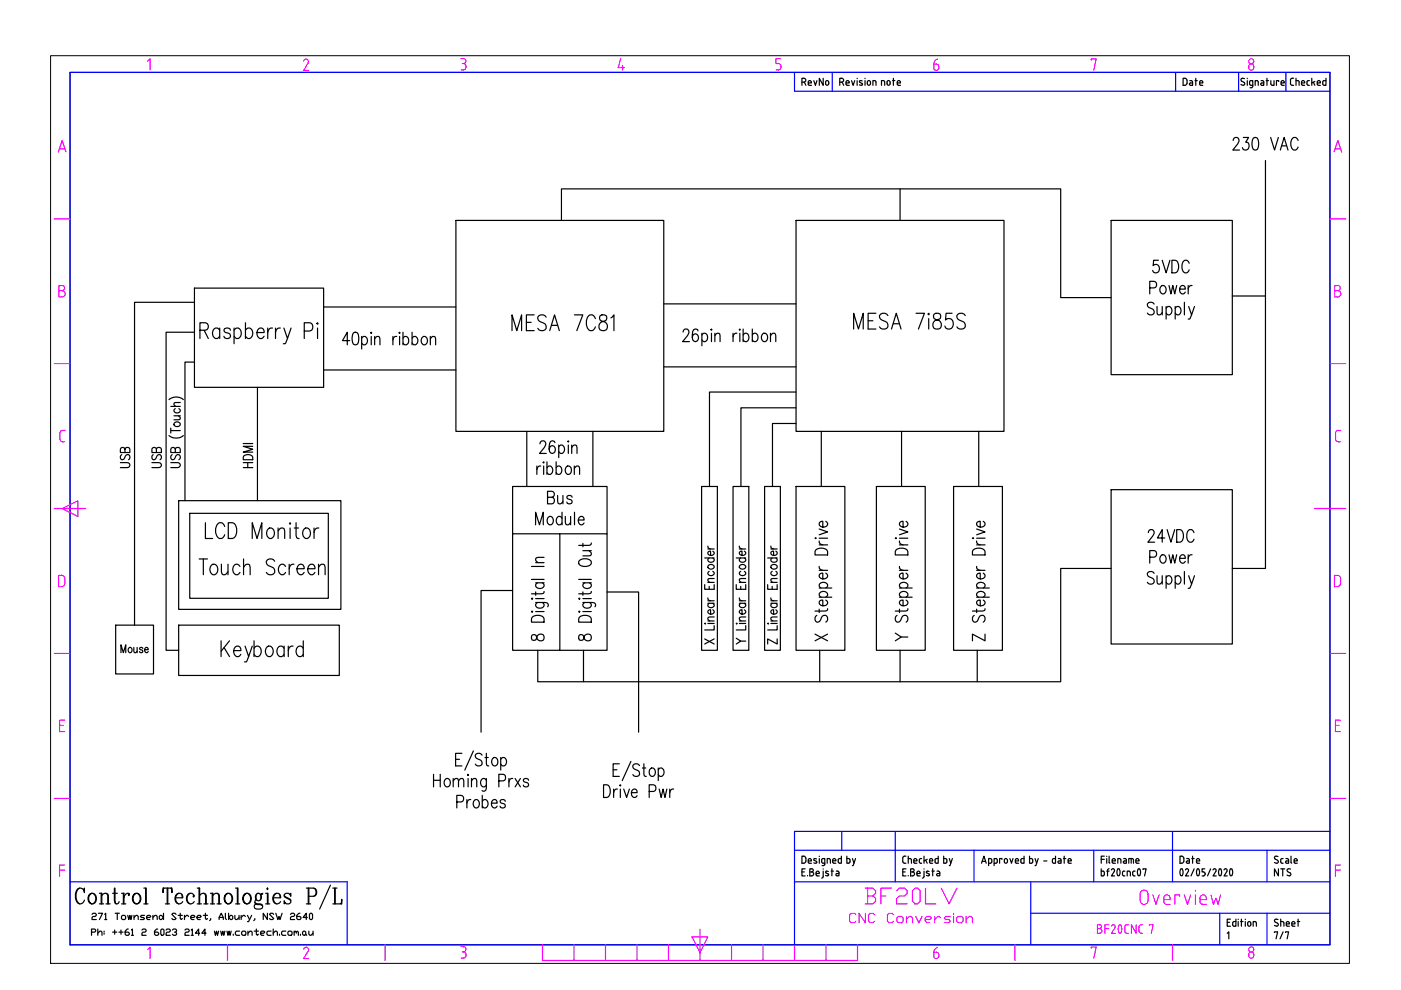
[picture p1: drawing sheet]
<svg xmlns="http://www.w3.org/2000/svg" width="297mm" height="210mm" viewBox="0 0 297 210" stroke-linecap="round" stroke-linejoin="round" font-family="sans-serif">
<defs><g id="words">
<text font-size="7.1" fill="#f0f" x="182.4" y="193">BF20LV</text>
<g font-size="6.6">
<text x="107.6" y="71.3">MESA 7C81</text>
<text x="180.3" y="70.9">MESA 7i85S</text>
</g>
<text font-size="6.6" fill="#f0f" x="240.9" y="193">Overview</text>
<text font-size="6.2" x="260.3" y="33.2">230 VAC</text>
<g font-size="5.7" fill="#f0f">
<text x="197.2" y="16.2">6</text>
<text x="197.2" y="204.6">6</text>
</g>
<text font-size="5.7" x="269.2" y="187.7">NTS</text>
<text font-size="5.3" x="28.9" y="100.5" transform="rotate(-90 28.9 100.5)">USB</text>
<text font-size="5.3" fill="#f0f" x="179.2" y="196.8">CNC Conversion</text>
<g font-size="4.9">
<text x="35.3" y="100.5" transform="rotate(-90 35.3 100.5)">USB</text>
<text x="54.7" y="100.5" transform="rotate(-90 54.7 100.5)">HDMI</text>
</g>
<text font-size="4.4" fill="#00f" x="169" y="19.4">RevNo</text>
<text font-size="4.4" x="269.2" y="200.4">7/7</text>
</g></defs>
<!-- layer: 0 -->
<path d="M10.7 11.8h275.4v192.5h-275.4zM14.9 15.3h267.1v185h-267.1z" fill="none" stroke="#000" stroke-width=".21"/>
<!-- layer: FRAME070 -->
<g fill="none" stroke="#00f" stroke-width=".25">
<path d="M14.9 15.3h267.1v185h-267.1zM168.5 19.3h113.5M249.3 15.3v4M262.6 15.3v4M272.6 15.3v4M178.5 176.3v4M189.8 176.3v10.7M248.6 176.3v10.7M282 176.3h-113.5v24M14.9 187h58.7v13.3M168.5 187h113.5M168.5 180.3h113.5"/>
<path d="M206.5 180.3v6.7M218.5 193.6h63.5M218.5 187v13.3M231.9 180.3v6.7M258.6 193.6v6.7M268.6 180.3v6.7M268.6 193.6v6.7"/>
</g>
<!-- layer: FRAME050 -->
<g fill="none" stroke="#f0f" stroke-width=".25">
<path d="M31.3 13l.5-.5v2.4M64.4 12.9a.54 .54 0 0 1 .7-.3 .54 .54 0 0 1 .2 .8l-.9 1.5h1M97.7 12.4h.6a.54 .54 0 0 1 .5 .5 .54 .54 0 0 1-.5 .6M98 13.5h.3M98.3 13.5a.62 .62 0 0 1 .5 .8M98.8 14.3l-.3 .4-.8 .1M131.6 12.5l-.5 1.9h1.3M132 13.8v1.1M165.5 12.4h-1v1.1h.5a.62 .62 0 0 1 .6 .8M165.6 14.3l-.3 .4-.8 .1M231.4 12.7v-.2h1l-.5 2.4M264.7 14.1a.58 .58 0 0 0 .6 .8 .58 .58 0 0 0 .5-.8"/>
<path d="M264.7 14.1a.54 .54 0 0 1 .6-.6 .54 .54 0 0 1 .5 .6M12.4 32.2l.8-2.4 .8 2.4M12.6 31.6h1.2M282.8 32.2l.8-2.4 .9 2.4M283.1 31.6h1.1M11.5 46.4h3.4M282 46.4h3.3M11.5 77.1h3.4M12.5 61.6h.7M13.2 60.5a.54 .54 0 0 1 .5 .6 .54 .54 0 0 1-.5 .5 .67 .67 0 0 1 .6 .7 .67 .67 0 0 1-.6 .6M13.2 60.6h-.7v2.3h.7M282 77.1h3.3"/>
<path d="M283 60.6h.6a.53 .53 0 0 1 .6 .5 .53 .53 0 0 1-.6 .5 .67 .67 0 0 1 .7 .7 .67 .67 0 0 1-.7 .6h-.6zM283 61.6h.6M13.8 91.3l-.5-.1a.6 .6 0 0 0-.6 .7v1.2a.6 .6 0 0 0 .6 .6h.5M283.2 93.1a.6 .6 0 0 0 .6 .6h.4M283.2 91.9v1.2M284.2 91.3l-.4-.1a.6 .6 0 0 0-.6 .7M11.5 107.8h6.7M13.2 107.8l3.3-1.6v3.3zM278.7 107.8h6.6M11.5 138.5h3.4M13.8 123.6a.73 .73 0 0 1-.8 .8M13.8 122.7a.73 .73 0 0 0-.8-.7h-.6v2.4h.6"/>
<path d="M13.8 122.7v1M282 138.5h3.3M283.5 124.4a.73 .73 0 0 0 .7-.8v-.9a.73 .73 0 0 0-.7-.7h-.6v2.4h.6M12.6 153.8h.8M13.7 152.7h-1.1v2.4h1.1M283.1 153.8h.8M284.2 152.7h-1.1v2.4h1.1M11.5 169.3h3.4M282 169.3h3.3M12.6 184.5h1.1M13.7 183.4h-1.1v2.4M146.7 198.6h3.4l-1.7 3.4z"/>
<path d="M148.4 197v6.6M232.7 196.1h.5a.39 .39 0 0 1 .3 .4 .39 .39 0 0 1-.3 .3 .51 .51 0 0 1 .5 .6 .51 .51 0 0 1-.5 .5h-.5zM232.7 196.9h.5M234.3 196.9h.8M235.1 196.1h-.8v1.8M236.1 196.1a.39 .39 0 0 1 .3 .6M236.1 196.1l-.4 .3M236.4 196.7l-.7 1.2h.8M237.6 196.2l-.1-.1a1.23 1.23 0 0 0 0 1.8l.1-.1M237.7 196.2a1.68 1.68 0 0 1 0 1.6M238.5 197.4v.2l.4 .3M238.9 196.1l-.4 .2v1.1"/>
<path d="M238.9 197.9h.4M238.9 196.1h.4M240.9 196.1v1.8l-1-1.8v1.8M241.5 197.4l.2 .4 .6 .1M241.5 196.5v.9M242.3 196.1h-.6l-.2 .4M243.7 196.3v-.2h.8l-.4 1.8M283.1 184.5h1.1M284.2 183.4h-1.1v2.4M31.3 201.3l.5-.5v2.4M48.2 200.3v3.3M64.4 201.2a.54 .54 0 0 1 .7-.3 .54 .54 0 0 1 .2 .8l-.9 1.5h1"/>
<path d="M81.6 200.3v3.3M97.7 200.7h.6M98 201.8h.3M98.3 200.7a.54 .54 0 0 1 .5 .5 .54 .54 0 0 1-.5 .6M98.3 201.8a.68 .68 0 0 1 .5 .6 .68 .68 0 0 1-.5 .7h-.6M115 200.3v3.3h66.8v-3.3M121.7 200.3v3.3M128.4 200.3v3.3M135.1 200.3v3.3M141.7 200.3v3.3M155.1 200.3v3.3M161.8 200.3v3.3"/>
<path d="M168.5 200.3v3.3M175.1 200.3v3.3M215.2 200.3v3.3M231.4 201v-.2h1l-.5 2.4M248.6 200.3v3.3M264.8 202.1a.59 .59 0 0 1 .9 0 .59 .59 0 0 1 0 .8 .59 .59 0 0 1-.9 0z"/>
<circle cx="265.3" cy="13" r=".54"/>
<circle cx="265.3" cy="201.3" r=".54"/>
</g>
<!-- layer: FRAME025 -->
<g fill="none" stroke="#000" stroke-width=".25">
<path d="M178.5 16.6a.41 .41 0 0 1 .4 .4 .41 .41 0 0 1-.4 .4M178.6 17.4l.3 .7M179.4 17.4a.33 .33 0 0 1 .3-.3 .33 .33 0 0 1 .3 .3M179.4 17.4v.4M179.4 17.8l.2 .3h.5M180.1 17.4v.2h-.7M180.5 17.1l.4 1 .3-1M181.7 16.6v.1M181.7 17.1v1M182.3 17.5l.5 .2M182.8 17.7v.3h-.6M182.8 17.2l-.5-.1v.4"/>
<path d="M183.4 16.6v.1M183.4 17.1v1M183.9 17.4a.33 .33 0 0 1 .3-.3 .33 .33 0 0 1 .3 .3M183.9 17.4v.3a.33 .33 0 0 0 .3 .4 .33 .33 0 0 0 .3-.4l.1-.3M185.1 18.1v-1l.6 .1v.9M187.6 17.4l-.2-.3h-.5v1M187.6 17.4v.7M188.1 17.4a.33 .33 0 0 1 .3-.3 .33 .33 0 0 1 .3 .3M188.1 17.4v.3a.33 .33 0 0 0 .3 .4 .33 .33 0 0 0 .3-.4M188.7 17.4v.4M189.2 17.1h.5M189.4 16.6v1.5"/>
<path d="M190.2 17.4a.33 .33 0 0 1 .4-.3 .33 .33 0 0 1 .3 .3M190.2 17.4v.4M190.2 17.8l.3 .3h.4M190.9 17.4v.2h-.7M251.2 16.6l.4 .2 .1 .8M251.2 16.6h-.4v1.5h.4M251.7 17.6l-.3 .4-.2 .1M252.3 17.1h.3M252.5 17.1l.3 .1v.9l-.6-.1v-.3l.6-.1M253.4 17.1h.4M253.5 16.6v1.5M254.4 17.4a.33 .33 0 0 1 .3-.3 .33 .33 0 0 1 .3 .3"/>
<path d="M254.4 17.4v.4M254.4 17.8l.2 .3h.4M255 17.4v.2h-.6M263.8 16.7l-.5-.1-.2 .2 .1 .3 .6 .4a.37 .37 0 0 1 0 .5 .37 .37 0 0 1-.5 0l-.2-.1M264.4 16.6v.1M264.4 17.1v1M265 18.6h.3M265.2 17.1l-.2 .1v.7l.6 .2M265.2 17.1h.4v1.2l-.3 .3M266.5 17.1l.2 .1 .1 .9M266.5 17.1h-.4v1M267.4 17.1h.3"/>
<path d="M267.7 17.1l.2 .1v.9l-.5-.1v-.3l.5-.1M268.4 17.1h.6M268.6 16.6v1.5M269.4 17.1l.1 .8 .6 .2v-1M271.1 17.3v-.2h-.5v1M271.6 17.4a.33 .33 0 0 1 .4-.3 .33 .33 0 0 1 .3 .3M271.6 17.4v.4M271.6 17.8l.3 .3h.4M272.3 17.4v.2h-.7M274.3 16.6l-.7 .2v.9l.2 .3 .5 .1M274.8 16.6v1.5M274.8 17.1h.4"/>
<path d="M275.1 17.1l.3 .1v.9M275.9 17.8l.3 .3h.4M275.9 17.4v.4M275.9 17.4a.33 .33 0 0 1 .4-.3 .33 .33 0 0 1 .3 .3M276.6 17.4v.2h-.7M277.4 17.1l-.3 .3v.5l.3 .2M277.4 18.1h.2M277.4 17.1h.2M278.1 16.6v1.5M278.4 17.4l.4 .7M278.8 17.3l-.7 .3M279.3 17.4v.4"/>
<path d="M279.3 17.4a.33 .33 0 0 1 .3-.3 .33 .33 0 0 1 .3 .3M279.3 17.8l.2 .3h.4M279.9 17.4v.2h-.6M280.7 17.1l-.2 .3v.5l.2 .2M280.7 17.1h.4M281.1 16.6v1.5h-.4M16.9 188.3a2.15 2.15 0 0 0 0 3.3M17.8 188.8l.1 .5v-1l-.1 .5a.88 .88 0 0 0-1-.5 .88 .88 0 0 0-.7 .8 1.94 1.94 0 0 0 .8 2.5 .93 .93 0 0 0 1-.8M19.4 197.6h.7l.2-.4-.2-.2h-.7v1.3M19.4 189.4a1.16 1.16 0 0 0-.7 1.2 1.16 1.16 0 0 0 1 1 1.16 1.16 0 0 0 .7-1.2 1.16 1.16 0 0 0-1-1 1.3 1.3 0 0 0 0 2.2M19.5 193.9l.2-.3h.5l.2 .3-.2 .4h-.5l-.2 .2v.5h.9M19.7 189.4a1.3 1.3 0 0 1 0 2.2"/>
<path d="M20.7 197.9l.5-.5h.2l.2 .2v.7M20.7 197v1.3M20.9 193.6h.9l-.7 1.4M21.1 189.4h.5v2.2M21.1 191.6h.9M21.5 189.4v2.2M21.6 189.9a.74 .74 0 0 1 .7-.5 .74 .74 0 0 1 .7 .5v1.7M22.1 197.4v.2M22.1 197.9v.2M22.2 193.9l.2-.3v1.4M22.2 195h.4M22.5 189.4l.4 .5v1.7"/>
<path d="M22.5 191.6h.9M23.9 197.6h.9M23.9 189.4h1M24.2 188.3v2.7l.2 .5 .5 .1 .4-.4M24.3 197.2v.9M24.4 188.3v2.7l.2 .6M24.4 193.6h.9M24.9 193.6v1.4M25.2 197.6h.9M25.6 197.2v.9M25.8 189.4h.5v2.2M25.8 191.6h.9"/>
<path d="M26 194.1h.4l.2 .2v.5l-.2 .2h-.4l-.2-.2v-.5zM26.2 189.4v2.2M27.1 194.1l.2 .9 .2-.9 .3 .9 .2-.9M27.2 197h-.2l-.5 .4v.7l.2 .2h.5l.2-.4-.2-.3h-.7M27.3 189.6l-.1 .1 .1 .2 .1-.2-.1-.3a.95 .95 0 0 0-1 1M27.9 197.2l.2-.2v1.3M27.9 198.3h.4M28.4 194.5l.5-.4h.2l.2 .2v.7M28.4 194.1v.9M28.8 189.4a1.16 1.16 0 0 0-.7 1.2 1.16 1.16 0 0 0 1 1 1.16 1.16 0 0 0 .8-1.2 1.16 1.16 0 0 0-1.1-1 1.3 1.3 0 0 0 0 2.2M29.1 189.4a1.3 1.3 0 0 1 0 2.2M30.1 197.2l.2-.2h.5l.2 .2-.2 .4h-.5l-.2 .3v.4h.9"/>
<path d="M30.5 188.3h.5v3.3M30.5 191.6h.9M30.6 194.1h-.6l-.2 .2 .2 .2h.4l.2 .3-.2 .2h-.6M30.9 188.3v3.3M31.1 194.5h.7l.2-.2-.2-.2h-.5l-.2 .2v.5l.2 .2h.5M32.4 194.5l.5-.4h.2l.2 .2v.7M32.4 194.1v.9M33.4 197h-.2l-.4 .4v.7l.2 .2h.4l.2-.2-.2-.5h-.6M34 194.1h.2l.5 .4-.5 .5-.4-.2v-.5zM34.1 197.2l.2-.2 .5 .2v.9l-.3 .2-.4-.2zM34.7 193.6v1.4M34.7 188.3l-.1 1v-1h1.9v1l-.2-1"/>
<path d="M35.1 191.6h.9M35.2 197.2l.2-.2h.5l.2 .2v.2l-.2 .2h-.5l-.2 .3v.4h.9M35.4 188.3v3.3M35.6 188.3v3.3M36.5 197.2l.3-.2h.4l.2 .4-.4 .2M37.2 197.6l.2 .3-.2 .4h-.4l-.3-.2M37.2 190.4h1.5a.8 .8 0 0 0-.5-1 .8 .8 0 0 0-1 .5 1.05 1.05 0 0 0 0 1.3 1.05 1.05 0 0 0 1.3 .3l.2-.3M37.3 193.9l-.2-.3h-.4l-.3 .3 .9 .9-.2 .2h-.4l-.3-.2M37.8 194.1h.9M37.9 189.4a1.3 1.3 0 0 0 0 2.2M38.2 193.6v1.2l.2 .2 .3-.2M38.5 189.6l.1 .8"/>
<path d="M39.1 194.1v.9M39.2 197.2l.2-.2h.5l.2 .2-.2 .4h-.5l-.2 .3v.4h.9M40 194.3l-.2-.2h-.2l-.5 .4M40.3 189.4a1.3 1.3 0 0 0 0 2.2M40.4 194.5h.7l.2-.2-.2-.2h-.4l-.3 .2v.5l.3 .2h.4M40.5 197.2l.3-.2v1.3M40.5 198.3h.5M41.1 189.9l-.2 .1 .2 .2 .1-.2a.79 .79 0 0 0-.7-.6 .79 .79 0 0 0-.8 .5 1.05 1.05 0 0 0 0 1.3 1.05 1.05 0 0 0 1.2 .3l.3-.3M41.8 194.5h.7l.2-.2-.2-.2h-.5l-.2 .2v.5l.2 .2h.5M41.8 191.6h.9M41.8 188.3h.5v3.3M42.2 188.3v3.3"/>
<path d="M42.3 197.9h-.9l.7-.9v1.3M42.3 189.9a.74 .74 0 0 1 .7-.5 .74 .74 0 0 1 .7 .5v1.7M43.1 194.1h.9M43.2 189.4l.4 .5v1.7M43.2 191.6h.9M43.6 193.6v1.2l.2 .2 .2-.2M43.7 197.9h-.9l.6-.9v1.3M44.6 189.4h.5v2.2M44.6 191.6h.9M44.7 194.8l-.3 .4M45 189.4v2.2M45.1 189.9a.74 .74 0 0 1 .7-.5 .74 .74 0 0 1 .7 .5v1.7"/>
<path d="M45.5 197.4l.2 .9 .2-.9 .2 .9 .2-.9M46 189.4l.4 .5v1.7M46 191.6h.9M46.5 195v-.5l.4-.9 .4 .9v.5M46.5 194.5h.8M46.8 197.4l.2 .9 .2-.9 .2 .9 .3-.9M47.8 193.6v1.2l.2 .2M48.1 197.4l.2 .9 .3-.9 .2 .9 .2-.9M48.3 189.4a1.16 1.16 0 0 0-.8 1.2 1.16 1.16 0 0 0 1 1 1.16 1.16 0 0 0 .8-1.2 1.16 1.16 0 0 0-1-1 1.3 1.3 0 0 0 0 2.2M48.5 194.5l.4-.4h.2l.3 .2v.5l-.5 .2zM48.5 193.6v1.4M48.5 189.4a1.3 1.3 0 0 1 0 2.2"/>
<path d="M49.5 198.1v.2M49.8 194.1v.7l.2 .2h.2l.5-.5M49.9 188.3h.6v3.3M49.9 191.6h.9M50.3 188.3v3.3M50.7 194.1v.9M50.8 197.4h-.7l-.2 .2v.5l.2 .2h.7M51.1 194.1v.9M51.2 197.6l.3-.2h.4l.2 .2v.5l-.2 .2h-.4l-.3-.2zM52 194.3l-.4-.2-.5 .4M52.3 189.4a1.15 1.15 0 0 0-.8 1.2 1.15 1.15 0 0 0 1 1 1.16 1.16 0 0 0 .8-1.2 1.16 1.16 0 0 0-1-1 1.28 1.28 0 0 0 0 2.2M52.5 194.1l.4 .9"/>
<path d="M52.5 189.4a1.3 1.3 0 0 1 0 2.2M52.6 197.9l.4-.5h.2l.3 .2v.7M52.6 197.4v.9M53.4 194.1l-.7 1.3h-.2M53.9 197.4h.9M54 194.8l-.2 .4M54 191.3l.5 .3 1.1 .2 .1 .3-.1 .5-.4 .1-1.2-.1-.1-.3 .1-.5 .4-.2M54.3 190.7a.73 .73 0 0 0-.1 .9l1 .2 .5 .3M54.3 197v1.1l.3 .2 .2-.2M54.4 189.6a.76 .76 0 0 1 1.1 .4 .76 .76 0 0 1-.6 1 .8 .8 0 0 1-.7-.5 .8 .8 0 0 1 .2-.9zM54.4 189.6l-.1 .3 .1 .9M55.2 189.6l.1 .3-.1 .9"/>
<path d="M55.2 197.9h.7l.2-.3-.2-.2h-.4l-.3 .2v.5l.3 .2h.4M55.4 189.6h.3v-.2l-.4 .3M56.3 189.4h.5v2.2M56.3 191.6h.9M56.7 193.6v1.4l-.9-1.4v1.4M56.7 188.3l.1 .1-.1 .2-.1-.2zM56.7 189.4v2.2M57.5 197.4h-.7l-.2 .2v.5l.2 .2h.7M57.9 197.9l.5-.5h.2l.2 .2v.7M57.9 197v1.3M58 190.4h1.5a.8 .8 0 0 0-.6-1 .8 .8 0 0 0-.9 .5 1.05 1.05 0 0 0 0 1.3 1.05 1.05 0 0 0 1.2 .3l.3-.3M58 193.9l-.2-.3h-.4l-.3 .3 .9 .9-.2 .2h-.4l-.3-.2"/>
<path d="M58.5 193.6l.4 1.4 .3-.7 .2 .7 .4-1.4M58.6 189.4a1.3 1.3 0 0 0 0 2.2M59.2 189.6l.2 .8M59.3 198.1v.2M60.3 189.9l1.4 .9v.5l-.4 .3h-.5l-.4-.3-.1-.3v.6l.1-.3M60.6 197.4h-.7l-.2 .2v.5l.2 .2h.7M61 197.6l.2-.2h.5l.2 .2v.5l-.2 .2h-.5l-.2-.2zM61.5 189.7l.2-.3v.6l-.6-.6h-.5l-.3 .3v.3l1.4 1M61.6 193.9l.2-.3h.5l.2 .3-.2 .4h-.5l-.2 .2v.5h.9M62.4 197.6l.2-.2 .2 .5M62.4 197.4v.9M62.8 197.6l.2-.2 .3 .2v.7"/>
<path d="M63.6 193.6h-.2l-.5 .5v.7l.3 .2h.4l.2-.2-.2-.5h-.7M63.7 198.1v.2M64.1 197.6l.3-.2 .4 .2v.5l-.2 .2-.5-.2zM64.8 198.1l.2 .2M65 188.3h1.5a.9 .9 0 0 1 .7 .9 .9 .9 0 0 1-.7 .8h-1M65 191.6h.9M65.2 194.5h-.9l.6-.9v1.4M65.4 188.3v3.3M65.5 197.4v.7l.2 .2h.2l.5-.4M65.5 188.3v3.3M65.8 193.6h.3l.2 .3v.9l-.2 .2-.5-.2v-.9zM66.4 197.4v.9"/>
<path d="M66.5 188.3a.97 .97 0 0 1 .5 .9 .97 .97 0 0 1-.5 .8M70.1 187.7l-2.3 5M70.6 191.6h1.9v-.9l-.2 .9M70.6 188.3h.9M70.9 188.3v3.3M71.1 188.3v3.3M170 184.9h.5M170.7 184.2h-.7v1.5h.7M170.9 182l-.3-.4-.6-.1v1.5h.6l.3-.4M170.9 182v.6M171.2 185.6v.1M171.4 182.8l.2 .2"/>
<path d="M171.4 182.4a.33 .33 0 0 1 .3-.4 .33 .33 0 0 1 .3 .4M171.4 182.4v.4M171.6 183h.4M171.7 184.9h.4a.41 .41 0 0 1 .4 .4 .41 .41 0 0 1-.4 .4M172 182.4v.1h-.6M172.1 184.8a.33 .33 0 0 0 .3-.3 .33 .33 0 0 0-.3-.3h-.4v1.5h.4M173 185.2h.7v-.2a.33 .33 0 0 0-.3-.3 .33 .33 0 0 0-.4 .3v.5l.3 .2M173.1 182.1l-.4-.1-.2 .2 .1 .2 .6 .3-.1 .3-.6-.1M173.3 185.7h.4M173.7 181.5v.1M173.7 182v1M174.3 183.5h.3"/>
<path d="M174.5 185.9l-.3 .3M174.5 184.2v.1M174.5 184.7v1.2M174.9 183l-.6-.1-.1-.6 .2-.2 .5-.1v1.2l-.3 .3M175.6 184.8l-.3-.1-.3 .1 .1 .3 .6 .3-.1 .2h-.6M176 182.3l-.1-.2-.5-.1v1M176.1 182.3v.7M176.2 184.7h.5M176.4 184.2v1.5M176.5 182.4a.33 .33 0 0 1 .4-.4 .33 .33 0 0 1 .3 .4M176.5 182.4v.4l.3 .2M176.8 183h.4"/>
<path d="M177.2 182.4v.1h-.7M177.3 184.7h.3M177.6 184.7l.2 .1 .1 .9-.6-.1v-.3l.6-.1M178.4 181.5v1.5h-.6l-.1-.3v-.5l.7-.2M179.5 181.5v1.5h.4M179.5 182h.4M179.9 182l.3 .3v.6l-.3 .1M180.7 182l.4 1M181.4 182l-.5 1.5h-.2M192.1 181.5l-.5 .1-.2 .3 .1 .9 .6 .2M192.1 184.2h-.7v1.5h.7M192.6 182l.5 .1 .1 .2"/>
<path d="M192.6 181.5v1.5M193.2 182.3v.7M193.5 184.2a.33 .33 0 0 1 .3 .3 .33 .33 0 0 1-.3 .3M193.5 184.2h-.4v1.5M193.7 182.4a.33 .33 0 0 1 .4-.4 .33 .33 0 0 1 .3 .4M193.7 182.8l.3 .2h.4M193.8 182.4v.4M194.4 182.4v.1h-.6M194.4 185a.33 .33 0 0 1 .3-.3 .33 .33 0 0 1 .4 .3M195.4 182l-.3 .1-.2 .2 .1 .6 .4 .1M195.9 181.5v1.5M195.9 184.2v.1"/>
<path d="M195.9 184.7v1.2M196.3 182.4l.3 .6M196.6 182.2l-.7 .3M197 184.8l-.5-.1v.4M197.1 182.4v.4M197.1 182.4a.33 .33 0 0 1 .3-.4 .33 .33 0 0 1 .3 .4M197.1 182.8l.2 .2h.5M197.6 184.7h.5M197.8 182.4v.1h-.7M197.8 184.2v1.5M198.5 182l-.2 .2-.1 .5 .3 .3M198.5 182h.4"/>
<path d="M198.7 184.7h.3M198.9 181.5v1.5h-.4M198.9 184.7l.3 .3M200.1 181.5v1.5h.5l.1-.3M200.1 182l.5 .1 .1 .2M200.8 182.3v.5M201.3 182l.3 1M201.9 182l-.5 1.5h-.1M208.1 183l.5-1.5 .5 1.5M208.3 182.6h.7M209.6 183h.4M210 182l.2 .2 .1 .6-.3 .2"/>
<path d="M210 182h-.4v1.5M210.8 183h.4M211.1 182l.3 .2v.6l-.3 .2M211.2 182h-.4v1.5M212.4 182.2v-.2h-.5v1M212.9 182.4a.33 .33 0 0 1 .4-.4 .33 .33 0 0 1 .3 .4M213 182.4v.3M213.6 182.4v.3a.33 .33 0 0 1-.3 .3 .33 .33 0 0 1-.4-.3M214.1 182l.4 1 .3-1M215.3 182.4a.33 .33 0 0 1 .3-.4 .33 .33 0 0 1 .3 .4M215.3 182.4v.4M215.3 182.8l.2 .2h.5"/>
<path d="M216 182.4v.1h-.7M217.1 181.5v1.5h-.5l-.2-.3 .1-.5 .6-.2M218.3 181.5v1.5h.5l.1-.3v-.5l-.6-.2M219.4 182l.4 1M220.1 182l-.5 1.5h-.2M221.3 182.5h.7M223.8 181.5v1.5h-.5l-.2-.3 .1-.5 .6-.2M224.4 182l.5 .2 .1 .8h-.6v-.4l.6-.1M225.5 182h.5M225.6 181.5v1.5M226.5 182.8l.2 .2h.4M226.5 182.4a.33 .33 0 0 1 .3-.4 .33 .33 0 0 1 .3 .4"/>
<path d="M226.5 182.4v.4M227.1 182.4v.1h-.6M233.5 184.2v1.5h.4M233.5 184.7l.6 .1v.8l-.2 .1M233.5 182.2h.6M234.1 181.5h-.6v1.5M234.6 181.5v.1M234.6 182v1M234.6 184.7h.6M235.1 184.2l-.3 .3v1.2M235.2 181.5v1.3l.1 .2M235.6 184.4l.4-.2a.33 .33 0 0 1 .2 .5"/>
<path d="M235.8 182.4v.4M235.8 182.8l.3 .2M235.8 182.4a.33 .33 0 0 1 .3-.4 .33 .33 0 0 1 .4 .4M236.1 183h.4M236.3 184.7l-.7 1h.7M236.5 182.4v.1h-.7M237 184.3v-.1a.85 .85 0 0 1 .1 1.5l-.1-.1a1.41 1.41 0 0 1 0-1.3zM237.6 182.3l-.1-.2-.5-.1v1M237.7 182.3v.7M238.2 182l.6 .2v.8h-.6v-.4l.6-.1M238.3 184.7l-.3 .3v.6l.3 .1M238.3 184.7h.2"/>
<path d="M238.3 185.7h.2M239.3 183v-1l1 .2v.8M239.6 185l-.1-.3h-.5v1M239.7 185v.7M239.8 182v1M240.7 184.7l-.5 .1-.1 .6M240.8 182.4a.33 .33 0 0 1 .4-.4 .33 .33 0 0 1 .3 .4M240.8 182.4v.4M240.8 182.8l.3 .2h.4M241.3 185.6a.89 .89 0 0 1 .3-1.4l.1 .1a1.42 1.42 0 0 1 0 1.3M241.5 182.4v.1h-.7M242.3 184.4v-.2h.7l-.3 1.5"/>
<path d="M250.3 185.6a.89 .89 0 0 1 .3-1.4l.1 .1a1.42 1.42 0 0 1 0 1.3M251 182l-.2-.4-.6-.1v1.5h.6l.2-.4M251 182v.6M251.3 184.4l.4-.2a.33 .33 0 0 1 .3 .5M251.6 182l.5 .2 .1 .8h-.6v-.4l.6-.1M252 184.7l-.7 1h.7M252.7 182h.5M252.8 181.5v1.5M253.2 184.2l-.7 1.5M253.7 182.4v.4M253.7 182.4a.33 .33 0 0 1 .3-.4 .33 .33 0 0 1 .3 .4M253.7 182.8l.2 .2"/>
<path d="M253.8 185.6a.91 .91 0 0 1 .3-1.4l.1 .1a1.42 1.42 0 0 1 0 1.3M253.9 183h.5M254.4 182.4v.1h-.7M255.4 184.2h-.5v.7h.4l.2 .3M255.5 185.2v.2M256.7 184.2l-.7 1.5M257.2 184.4l.3-.2a.33 .33 0 0 1 .3 .5M257.8 184.7l-.6 1h.7M258.5 185.6a.91 .91 0 0 1 .3-1.4v.1a1.42 1.42 0 0 1 0 1.3M259.5 184.4l.3-.2a.33 .33 0 0 1 .3 .5M260.2 184.7l-.7 1h.7M260.2 197.9l.3-.3v1.5"/>
<path d="M260.2 195.6h.5M260.9 194.9h-.7v1.5h.7M261.2 184.3h-.4a1.41 1.41 0 0 0 0 1.3M261.2 184.3a1.41 1.41 0 0 1 0 1.3M262 194.9v1.5l-.5-.1-.1-.2v-.6l.6-.1M262.5 194.9v.1M262.5 195.4v1M263 195.4h.5M263.2 194.9v1.5M264 194.9v.1M264 195.4v1M264.5 195.7a.33 .33 0 0 1 .4-.3 .33 .33 0 0 1 .3 .3"/>
<path d="M264.5 195.7v.4a.33 .33 0 0 0 .4 .3 .33 .33 0 0 0 .3-.3M265.2 195.7v.4M265.7 196.4v-1l.6 .1 .1 .9M271 195l-.5-.1-.2 .1-.1 .3 .2 .2M271.5 194.9v1.5M275.2 194.9v1.5"/>
</g>
<!-- layer: LAYER1 -->
<g fill="none" stroke="#000" stroke-width=".25">
<path d="M268.3 34v86.5h-7M96.7 46.7h44v44.8h-44zM119 46.7v-6.7h105.9v23.1h10.7M168.8 46.7h44.1v44.8h-44.1zM190.8 40v6.7M235.6 46.7h25.7v32.7h-25.7zM245.6 55.2h-1l-.1 1.1a.82 .82 0 0 1 1.1 .1 .82 .82 0 0 1 0 1.1 .82 .82 0 0 1-1.1 .1l-.1-.3M246.4 55.2l.8 2.6 .8-2.6M248.5 55.2h.7a1.56 1.56 0 0 1 0 2.6h-.7zM252.1 55.8a.73 .73 0 0 0-1.1-.5 1.8 1.8 0 0 0 .2 2.5 .78 .78 0 0 0 .9-.6M41.2 61.1h27.4v21h-27.4zM41.2 64.1h-12.7v68.4"/>
<path d="M41.2 70.4h-6v67.5h2.7M41.2 76.8h-2v29.4M42.4 70h1.1a.81 .81 0 0 0 .7-.8 .81 .81 0 0 0-.7-.8h-1.1v3.4M43.3 70l.9 1.8M46.6 70a.74 .74 0 0 0-.7-.5 .74 .74 0 0 0-.7 .5 1.12 1.12 0 0 0 .9 1.8l.5-.5M46.6 69.6v2.2M48.9 70a.74 .74 0 0 0-.7-.5 .74 .74 0 0 0-.7 .5l.4 .5 .6 .2a.61 .61 0 0 1 .2 .9 .79 .79 0 0 1-1.2-.3M49.6 70a.74 .74 0 0 1 .7-.5 .74 .74 0 0 1 .7 .5 1.12 1.12 0 0 1-.9 1.8l-.5-.5M49.6 69.6v3.3M52 70a.76 .76 0 0 1 .8-.5 .76 .76 0 0 1 .7 .5 1.12 1.12 0 0 1-.9 1.8l-.6-.5M52 68.4v3.4M54.5 70.5h1.5a.74 .74 0 0 0-.5-.9 .74 .74 0 0 0-.9 .4 1.12 1.12 0 0 0 .9 1.8l.5-.5"/>
<path d="M56.8 69.6v2.2M57.8 69.6a.89 .89 0 0 0-1 .9M58.4 69.6v2.2M59.4 69.6a.89 .89 0 0 0-1 .9M60.2 69.6l.8 2.2 .7-2.2M61 71.8l-.4 .9-.2 .2h-.3M64.5 70.2h1.2a.91 .91 0 0 0 .6-.9 .91 .91 0 0 0-.6-.9h-1.2v3.4M67.3 68.4l.2 .2-.2 .1-.1-.1zM67.3 69.6v2.2M68.6 65.1h28.1M68.6 78.4h28.1M74.1 72.2h-1.5l1-1.8v2.7"/>
<path d="M74.9 70.6l.6-.2a1.24 1.24 0 0 1 .6 1.6l-.3 1-.5 .1a1.3 1.3 0 0 1-.7-1.5zM76.7 71.7l.4-.4a.89 .89 0 0 1 .8 .9 .89 .89 0 0 1-.8 .9l-.4-.4M76.7 71.3v2.7M78.7 70.4v.3zM78.7 71.3v1.8M79.4 71.8l.5-.5 .5 .2 .2 1.6M79.4 71.3v1.8M83.3 71.3v1.8M84.1 71.3a.71 .71 0 0 0-.8 .8M84.7 70.4v.3zM84.7 71.3v1.8M85.4 71.7a.59 .59 0 0 1 .6-.4 .59 .59 0 0 1 .6 .4 .82 .82 0 0 1 0 1 .82 .82 0 0 1-1 .3l-.2-.3"/>
<path d="M85.4 70.4v2.7M87.4 71.7l.4-.4a.89 .89 0 0 1 .8 .9 .89 .89 0 0 1-.8 .9l-.4-.4M87.4 70.4v2.7M89.6 71.5l.2-.2a.89 .89 0 0 1 .8 .9 .89 .89 0 0 1-.8 .9 1.04 1.04 0 0 1-.2-1.6zM91.2 71.8l.6-.5 .5 .2 .1 1.6M91.2 71.3v1.8M140.7 64.4h28.1M140.7 77.8h28.1M144.8 70.4l.1-.4 .4-.2 .6 .1a.86 .86 0 0 1-.1 1.3l-1.1 1.2h1.5M148 70.1a.56 .56 0 0 0-.9-.2 2.55 2.55 0 0 0 0 2.4 .75 .75 0 0 0 1-.7 .75 .75 0 0 0-1-.7l-.3 .6M148.8 71a.59 .59 0 0 1 .6-.4 .59 .59 0 0 1 .5 .4 .82 .82 0 0 1 .1 1 .82 .82 0 0 1-1 .3l-.2-.2M148.8 70.7v2.6"/>
<path d="M150.8 69.8v.2zM150.8 70.7v1.7M151.6 71.2l.5-.5 .5 .1 .1 1.6M151.6 70.7v1.7M155.4 70.7v1.7M156.2 70.7a.74 .74 0 0 0-.8 .7M156.9 69.8v.2zM156.9 70.7v1.7M157.6 71a.59 .59 0 0 1 .5-.4 .59 .59 0 0 1 .6 .4 .89 .89 0 0 1-.7 1.4l-.4-.3M157.6 69.8v2.6M159.5 71a.59 .59 0 0 1 .6-.4 .59 .59 0 0 1 .5 .4 .82 .82 0 0 1 0 1 .82 .82 0 0 1-.9 .3l-.2-.2M159.5 69.8v2.6"/>
<path d="M161.7 70.8a.71 .71 0 0 1 .9 .1 .71 .71 0 0 1 .1 .8 .71 .71 0 0 1-.8 .7 1.05 1.05 0 0 1-.2-1.6zM163.4 71.2l.5-.5 .5 .1 .1 1.6M163.4 70.7v1.7M243.8 61h.9a.72 .72 0 0 0 .5-.7 .72 .72 0 0 0-.5-.7h-.9v2.7M244.7 64.5a.76 .76 0 0 0-.8-.4 .76 .76 0 0 0-.6 .6l.2 .4 .8 .4a.67 .67 0 0 1 .4 .7 .67 .67 0 0 1-.5 .6h-.4l-.5-.4M245.3 65l.1 1.6 .5 .2 .5-.5M246.2 60.7a.56 .56 0 0 1 .9 .2 .89 .89 0 0 1-.7 1.4 1.04 1.04 0 0 1-.2-1.6zM246.4 65v1.8M247.2 65.4l.4-.4a.89 .89 0 0 1 .9 .9 .89 .89 0 0 1-.9 .9l-.4-.4M247.2 65v2.6M247.9 60.5l.4 1.8 .4-1.8 .4 1.8 .4-1.8M249.2 65.4a.59 .59 0 0 1 .5-.4 .59 .59 0 0 1 .6 .4 .89 .89 0 0 1-.7 1.4l-.4-.4"/>
<path d="M249.2 65v2.6M250.1 61.3h1.2v-.3a.57 .57 0 0 0-.5-.5 .57 .57 0 0 0-.6 .4 .82 .82 0 0 0 0 1 .82 .82 0 0 0 .9 .3l.2-.3M251.1 64.1v2.7M251.9 60.5v1.8M252 65l.6 1.8 .7-1.8M252.6 66.8l-.4 .8h-.3M252.7 60.5a.74 .74 0 0 0-.8 .8M261.3 62.8h7M35.8 92.4a2.43 2.43 0 0 0 3.1 0M35.8 84.7a2.36 2.36 0 0 1 3.1 0M36.2 98.1h1.4a.53 .53 0 0 1 .6 .5 .53 .53 0 0 1-.6 .5h-1.4M36.2 91.3h2"/>
<path d="M36.2 90.8v1M36.2 86.2h2M36.5 96.4a.57 .57 0 0 0-.3 .6 .57 .57 0 0 0 .5 .5l.3-.2 .4-.7a.5 .5 0 0 1 .5-.2 .5 .5 0 0 1 .3 .4v.3l-.3 .4M36.9 88.2h1.3M37 89.7a.63 .63 0 0 1 .8-.3 .63 .63 0 0 1 .3 .8 .63 .63 0 0 1-.8 .3 .63 .63 0 0 1-.3-.8zM37.2 95.3a.55 .55 0 0 1 .5-.5 .55 .55 0 0 1 .5 .5v.6h-2l.1-.9 .3-.1 .5 .1 .1 .9M37.2 86.6a.45 .45 0 0 0-.3 .5 .45 .45 0 0 0 .3 .4h.4a.5 .5 0 0 0 .5-.2 .5 .5 0 0 0 0-.5l-.2-.2M37.8 88.2l.4 .3-.1 .4-1.2 .1M38.2 85.3l-1.2 .1-.1 .4 .4 .4M54.6 82.1v24.1M111.7 91.5v11.6M113.8 98.8v1.8"/>
<path d="M114.5 94.1l.1-.4 .3-.2h.4l.3 .2a.97 .97 0 0 1-.2 1.2l-1 1.2h1.4M114.7 98.8a.74 .74 0 0 0-.9 .8M115.3 97.9v.3zM115.3 98.8v1.8M116 99.2l.4-.4a.89 .89 0 0 1 .8 .9 .89 .89 0 0 1-.8 .9l-.4-.4M116 97.9v2.7M117.7 93.9l-.1-.3-.6-.1a1.46 1.46 0 0 0-.6 1.8l.3 .7a.6 .6 0 0 0 1-.2 .76 .76 0 0 0-.1-1 .76 .76 0 0 0-.9-.2l-.3 .7M117.9 99.2a.58 .58 0 0 1 .6-.4 .58 .58 0 0 1 .5 .4 .89 .89 0 0 1-.7 1.4l-.4-.4M117.9 97.9v2.7M118.5 94.7l.4-.3a.89 .89 0 0 1 .8 .9 .89 .89 0 0 1-.8 .8l-.4-.3M118.5 94.4v2.6M120.1 98.9a.71 .71 0 0 1 .9 .1 .71 .71 0 0 1 .2 .8 .71 .71 0 0 1-.9 .8 1.05 1.05 0 0 1-.2-1.7z"/>
<path d="M120.5 93.5v.2zM120.5 94.4v1.7M121.2 94.9l.5-.5 .5 .1 .1 1.6M121.2 94.4v1.7M121.8 99.3l.5-.5 .5 .1 .1 1.7M121.8 98.8v1.8M125.7 91.5v11.6M168.8 89.8h-5v13.3M168.8 86.5h-11.7v16.6M168.8 83.1h-18.4v20M174.1 91.5v11.6M191.1 91.5v11.6"/>
<path d="M207.5 91.5v11.6M37.9 106.2h34.4v23h-34.4zM40.2 108.8h29.4v18.1h-29.4zM42.2 118.5h1.8M43.1 118.5v3.4M43.6 110.8v3.4h1.5M44.9 119.8a.74 .74 0 0 1 1.2 .3 1.12 1.12 0 0 1-1 1.8 1.32 1.32 0 0 1-.2-2.1zM46.9 119.6l.2 2.1 .6 .2 .6-.7M47.6 111.6a.89 .89 0 0 0-.8-.8 .89 .89 0 0 0-.9 .8 2.11 2.11 0 0 0 .6 2.6 .96 .96 0 0 0 1.1-.8M48.3 119.6v2.3M48.4 110.8h.9a2 2 0 0 1 .6 2.9l-.6 .5h-.9zM51.6 118.5v3.4"/>
<path d="M53.5 114.2v-3.4l1 3.4 1-3.4v3.4M56.9 112.1a.72 .72 0 0 1 1.2 .3 1.12 1.12 0 0 1-.9 1.8 1.32 1.32 0 0 1-.3-2.1zM58.2 119a.94 .94 0 0 0-1-.5 .94 .94 0 0 0-.7 .8l.2 .5 1 .5a.84 .84 0 0 1 .6 .8 .84 .84 0 0 1-.7 .8h-.5l-.6-.5M59 112.6l.6-.6 .6 .1 .2 2.1M59 112v2.2M61.3 119.6v2.3M61.5 110.8l.1 .2-.1 .1-.1-.1zM61.5 112v2.2M62.3 119.6a.89 .89 0 0 0-1 1M62.4 112h.9M62.8 110.8v2.7l.1 .5 .5 .2M64.6 112.1a.72 .72 0 0 1 1.1 .3 1.12 1.12 0 0 1-.9 1.8 1.32 1.32 0 0 1-.2-2.1z"/>
<path d="M66.6 112v2.2M67.5 119.6v2.3M67.6 112a.89 .89 0 0 0-1 .9M108.7 113.2h10v24.7h-10zM108.7 113.2v-10.1h20v10.1M113.6 111.3v-2.7l.8 2.7 .8-2.7v2.7M113.6 119.3h1.8M115.4 118.2l-1.7 .1-.1 .5 .5 .5M116.1 105.4h.9a.65 .65 0 0 0 .5-.6 .65 .65 0 0 0-.5-.6h-.9v2.6h.9a.72 .72 0 0 0 .6-.7 .72 .72 0 0 0-.6-.7M116.3 109.6a.56 .56 0 0 1 .9 .3 .89 .89 0 0 1-.7 1.4 1.05 1.05 0 0 1-.2-1.7zM118.2 105.1l.1 1.6 .5 .1 .6-.5M118.7 113.2h10v24.7h-10"/>
<path d="M119.2 109.9a.59 .59 0 0 0-.6-.4 .59 .59 0 0 0-.6 .4 .89 .89 0 0 0 .7 1.4l.5-.4M119.2 108.6v2.7M119.4 105.1v1.7M119.9 109.5l.1 1.6 .5 .2 .5-.5M121 109.5v1.8M121.3 105.4a.59 .59 0 0 0-.6-.4 .59 .59 0 0 0-.5 .4l.1 .3a1.19 1.19 0 0 1 1 .6v.1a.59 .59 0 0 1-.6 .4 .59 .59 0 0 1-.5-.4M121.8 108.6v2.7M122.6 110.3h1.2v-.3a.57 .57 0 0 0-.5-.5 .57 .57 0 0 0-.6 .4 .89 .89 0 0 0 .7 1.4l.4-.4M122.8 118.9a1.77 1.77 0 0 1 2.6 .2 1.16 1.16 0 0 1-1.7 1 .83 .83 0 0 1-.8-.3 .83 .83 0 0 1-.1-.9zM123.6 115.2v.7M123.6 116.8h1.8M124.9 116.8l.5 .5-.2 .5-1.6 .1"/>
<path d="M125.4 115.1l-.2 .4-.3 .1h-2.2M148.8 103.1h3.3v34.8h-3.3zM149.4 118.3h2M150.1 115.8a.53 .53 0 0 0 .6 .6M150.1 116.4h1.3M150.2 119.9a.63 .63 0 0 1 .8-.2 .63 .63 0 0 1 .3 .7 .63 .63 0 0 1-.8 .3 .63 .63 0 0 1-.3-.8zM150.4 118.3a.46 .46 0 0 0-.3 .4 .46 .46 0 0 0 .3 .4l.4 .1a.49 .49 0 0 0 .5-.2 .49 .49 0 0 0 0-.6l-.2-.1M151.1 116.9l.2 .1a.64 .64 0 0 1-.4 .8 .64 .64 0 0 1-.8-.4l.1-.4 .5-.1v.9M155.4 103.1h3.4v34.8h-3.4zM156.1 118.3h2M156.8 115.8a.57 .57 0 0 0 .5 .6M156.8 116.4h1.3"/>
<path d="M156.9 119.9a.63 .63 0 0 1 .8-.2 .63 .63 0 0 1 .3 .7 .63 .63 0 0 1-.8 .3 .63 .63 0 0 1-.3-.8zM157 118.3a.44 .44 0 0 0-.3 .4 .44 .44 0 0 0 .3 .4l.5 .1a.54 .54 0 0 0 .6-.6l-.3-.3M157.8 116.9l.2 .1a.65 .65 0 0 1-.4 .8 .65 .65 0 0 1-.8-.4l.1-.5h.4v.9M162.1 103.1h3.4v34.8h-3.4zM162.8 118.3h2M163.4 115.8a.53 .53 0 0 0 .6 .6M163.4 116.4h1.4M163.5 119.9a.64 .64 0 0 1 .8-.2 .64 .64 0 0 1 .4 .7 .64 .64 0 0 1-.8 .3 .64 .64 0 0 1-.4-.8zM163.7 118.3a.46 .46 0 0 0-.3 .4 .46 .46 0 0 0 .3 .4l.3 .1a.59 .59 0 0 0 .8-.6l-.3-.3M164.5 116.9a.44 .44 0 0 1 .3 .4 .44 .44 0 0 1-.3 .4l-.5 .1a.53 .53 0 0 1-.6-.6l.2-.3h.4v.9M168.8 103.1h10.3v34.8h-10.3zM172.8 114.1h.3z"/>
<path d="M172.9 116.6a1.65 1.65 0 0 1 2.6 .3v.8h-2.7zM173.7 114.7a.74 .74 0 0 0 .7 .8M173.7 112.2l1.8 .6-1.8 .6M173.7 115.5h1.8M173.7 114.1h1.8M175.1 110.5a.59 .59 0 0 1 .4 .6 .59 .59 0 0 1-.4 .6 .89 .89 0 0 1-1.4-.8l.2-.3 .5-.1v1.3M185.8 103.1h10.4v34.8h-10.4zM189.8 114.1h.3zM189.9 116.6a1.65 1.65 0 0 1 2.6 .3v.8h-2.7zM190.7 114.7a.74 .74 0 0 0 .8 .8M190.7 112.2l1.8 .6-1.8 .6M190.7 115.5h1.8"/>
<path d="M190.7 114.1h1.8M192.1 110.5a.59 .59 0 0 1 .4 .6 .59 .59 0 0 1-.4 .6 .89 .89 0 0 1-1.4-.8l.3-.3 .5-.1v1.3M202.2 103.1h10.3v34.8h-10.3zM206.2 114.1h.2zM206.3 116.6a1.65 1.65 0 0 1 2.5 .3v.8h-2.6zM207.1 114.7a.74 .74 0 0 0 .7 .8M207.1 112.2l1.7 .6-1.7 .6M207.1 115.5h1.7M207.1 114.1h1.7M208.5 110.5a.59 .59 0 0 1 .4 .6 .59 .59 0 0 1-.4 .6 .89 .89 0 0 1-1.4-.8l.2-.3 .5-.1v1.3M235.6 103.8h25.7v32.7h-25.7zM243.5 112.9l.1-.4 .3-.2 .6 .1a.85 .85 0 0 1-.1 1.3l-1 1.3h1.4"/>
<path d="M243.8 118.1h.9a.72 .72 0 0 0 .5-.7 .72 .72 0 0 0-.5-.7h-.9v2.7M246.2 117.8a.56 .56 0 0 1 .9 .2 .89 .89 0 0 1-.7 1.4 1.04 1.04 0 0 1-.2-1.6zM246.9 114.1h-1.5l1-1.8v2.7M247.5 112.3l.8 2.7 .8-2.7M247.9 117.6l.4 1.8 .4-1.8 .4 1.8 .4-1.8M249.5 112.3h.7a1.56 1.56 0 0 1 0 2.7h-.7zM250.1 118.4h1.2v-.3a.57 .57 0 0 0-.5-.5 .57 .57 0 0 0-.6 .4 .82 .82 0 0 0 0 1 .82 .82 0 0 0 .9 .3l.2-.3M251.9 117.6v1.8M252.7 117.6a.74 .74 0 0 0-.8 .8M253.1 112.9a.72 .72 0 0 0-.7-.6 .72 .72 0 0 0-.7 .6l-.1 .4a1.16 1.16 0 0 0 1 1.7l.5-.7M24.5 132.5h8v10.4h-8zM25.6 138.4v-1.7l.6 1.7 .5-1.7v1.7"/>
<path d="M27.4 137.4a.35 .35 0 0 1 .5 .1l.1 .4a.46 .46 0 0 1-.5 .5l-.3-.5zM28.4 137.3v1l.4 .1 .3-.3M29.1 137.3v1.1M30.3 137.5a.37 .37 0 0 0-.4-.2 .37 .37 0 0 0-.3 .2l.2 .3 .4 .1 .1 .2a.36 .36 0 0 1-.4 .3 .36 .36 0 0 1-.3-.3M30.7 137.8h.7l-.1-.4a.35 .35 0 0 0-.6 .1v.4a.46 .46 0 0 0 .5 .5l.2-.3M37.9 132.5h34v10.7h-34zM46.9 135.9v3.3M47.5 137.3l1.2 1.9M48.7 135.9l-1.8 2.2M49.5 137.9h1.6a.74 .74 0 0 0-.5-.9 .74 .74 0 0 0-.9 .5 1.12 1.12 0 0 0 .9 1.7l.5-.5M50.9 120.1a.74 .74 0 0 0-.7-.5 .74 .74 0 0 0-.7 .5 1.12 1.12 0 0 0 .9 1.8l.5-.5M51.6 120.3l.7-.7 .6 .2 .1 2.1"/>
<path d="M52 137l.7 2.2 .8-2.2M52.7 139.2l-.5 1.1h-.4M53.9 137.5a.74 .74 0 0 1 .7-.5 .74 .74 0 0 1 .7 .5 1.12 1.12 0 0 1-.9 1.7l-.5-.5M53.9 135.9v3.3M56.7 137.1a.72 .72 0 0 1 1.1 .4 1.12 1.12 0 0 1-.9 1.7 1.32 1.32 0 0 1-.2-2.1zM60.2 137.5a.74 .74 0 0 0-.7-.5 .74 .74 0 0 0-.7 .5 1.12 1.12 0 0 0 .9 1.7l.5-.5M60.2 137v2.2M60.6 120.1a.74 .74 0 0 0-.7-.5 .74 .74 0 0 0-.7 .5 1.12 1.12 0 0 0 .8 1.8l.6-.5M61.1 137v2.2M62.1 137a.89 .89 0 0 0-1 .9M63 120.6h1.5a.74 .74 0 0 0-.5-.9 .74 .74 0 0 0-.9 .4 1.12 1.12 0 0 0 .9 1.8l.5-.5M64.3 137.5a.74 .74 0 0 0-.7-.5 .74 .74 0 0 0-.7 .5 1.12 1.12 0 0 0 .9 1.7l.5-.5"/>
<path d="M64.3 135.9v3.3M65.2 120.6h1.6a.74 .74 0 0 0-.5-.9 .74 .74 0 0 0-.9 .4 1.12 1.12 0 0 0 .9 1.8l.5-.5M67.5 120.3l.7-.7 .6 .2 .1 2.1M108.7 125.2h-6.7v30M112.7 129.7h.2zM112.7 126.9h.2zM112.7 122.9h2.7M112.7 120.1h2.7M112.8 134.7a.7 .7 0 0 0 .3 1.1h.2a1.11 1.11 0 0 0 .7-1.1 .77 .77 0 0 1 1.2 0 .77 .77 0 0 1-.3 1.2 .77 .77 0 0 1-1.1-.6l-.1-.4a.6 .6 0 0 0-.9-.2zM112.8 130.9a1.65 1.65 0 0 1 2.6 .3v.7h-2.7zM113.6 127.7l2.4 .1a.53 .53 0 0 1 .1 .9M113.6 129.7h1.8"/>
<path d="M113.6 126.9h1.8M113.6 125.5v.7M113.6 123.6h1.8M114 127.7a.59 .59 0 0 0-.4 .6 .59 .59 0 0 0 .4 .6 .82 .82 0 0 0 .9 0 .82 .82 0 0 0 .3-1l-.2-.2M114 123.6a.58 .58 0 0 0-.4 .5 .58 .58 0 0 0 .4 .6 .89 .89 0 0 0 1.4-.7l-.4-.4M115.4 125.4l-.2 .4-.4 .1h-2.1M122.7 129.7h.3zM122.7 126.9h.3zM122.7 122.9h2.7M122.8 134.7a.7 .7 0 0 0 .3 1.1h.2a1.11 1.11 0 0 0 .7-1.1 .77 .77 0 0 1 1.2 0 .77 .77 0 0 1-.3 1.2 .77 .77 0 0 1-1.1-.6l-.1-.4a.6 .6 0 0 0-.9-.2zM122.8 130.9a1.65 1.65 0 0 1 2.6 .3v.7h-2.7zM123.6 127.7l2.4 .1a.53 .53 0 0 1 .1 .9"/>
<path d="M123.6 129.7h1.8M123.6 126.9h1.8M123.6 123.6h1.8M123.6 125.5v.7M123.7 137.9v6.6M124 127.7a.59 .59 0 0 0-.4 .6 .59 .59 0 0 0 .4 .6 .82 .82 0 0 0 1 0 .82 .82 0 0 0 .2-1l-.2-.2M124 123.6a.58 .58 0 0 0-.4 .5 .58 .58 0 0 0 .4 .6 .89 .89 0 0 0 1.4-.7l-.4-.4M125.4 125.4l-.2 .4-.3 .1h-2.2M128.7 125.5h6.7v29.7M149.4 132.2h.2zM149.4 124v.9h2v-.9M149.4 135.5l2 1"/>
<path d="M150.1 126.8a.53 .53 0 0 0 .6 .6M150.1 132.2h1.3M150.1 131.7h1.3M150.1 127.9h1.3M150.1 127.4h1.3M150.1 123.5h1.3M150.4 127.9a.46 .46 0 0 0-.3 .4 .46 .46 0 0 0 .3 .5 .57 .57 0 0 0 .8 0 .57 .57 0 0 0-.1-.9M150.4 121.1a.44 .44 0 0 0-.3 .4 .44 .44 0 0 0 .3 .5h.4a.5 .5 0 0 0 .5-.2 .5 .5 0 0 0 0-.5l-.2-.2M150.4 124.3v.6M151.1 129.3a.57 .57 0 0 1 .1 .8 .57 .57 0 0 1-.8 0 .45 .45 0 0 1-.3-.5 .45 .45 0 0 1 .6-.3v.9M151.4 132.7v.9h-2M151.4 130.8l-1.2 .1-.1 .4 .4 .4"/>
<path d="M151.4 122.7h-1.2l-.1 .4 .4 .4M151.4 135.5l-2 1M156.1 135.3l.9 .6-.9 .6M156.1 132.2h.2zM156.1 124v.9h2v-.9M156.8 126.8a.57 .57 0 0 0 .5 .6M156.8 132.2h1.3M156.8 131.7h1.3M156.8 127.9h1.3M156.8 127.4h1.3M156.8 123.5h1.3M157 127.9a.57 .57 0 0 0 0 .9 .57 .57 0 0 0 .8 0l.3-.3v-.3l-.3-.3"/>
<path d="M157 121.1l-.1 .2a.65 .65 0 0 0 .4 .8 .65 .65 0 0 0 .8-.4v-.3l-.3-.3M157 135.9h1.1M157 124.3v.6M157.8 129.3l.2 .2a.65 .65 0 0 1-.4 .8 .65 .65 0 0 1-.8-.5l.1-.4 .4-.1v.9M158.1 132.7v.9h-2M158.1 130.8l-1.2 .1-.1 .4 .3 .4M158.1 122.7h-1.2l-.1 .4 .3 .4M162.8 132.2h.2zM162.8 124v.9h2v-.9M163.4 126.8a.53 .53 0 0 0 .6 .6M163.4 132.2h1.4M163.4 131.7h1.4"/>
<path d="M163.4 127.9h1.4M163.4 127.4h1.4M163.4 123.5h1.4M163.7 127.9a.46 .46 0 0 0-.3 .4 .46 .46 0 0 0 .3 .5h.5a.53 .53 0 0 0 .6-.6l-.3-.3M163.7 121.1a.44 .44 0 0 0-.3 .4 .44 .44 0 0 0 .3 .5h.5a.53 .53 0 0 0 .6-.6l-.3-.3M163.7 124.3v.6M164.5 129.3a.46 .46 0 0 1 .3 .4 .46 .46 0 0 1-.3 .4l-.5 .1a.53 .53 0 0 1-.6-.6l.2-.2 .4-.1v.9M164.8 135.5v1l-2-1v1M164.8 132.7v.9h-2M164.8 130.8l-1.3 .1-.1 .4 .4 .4M164.8 122.7h-1.3l-.1 .4 .4 .4M172.8 134.5l2.7 1.4"/>
<path d="M173.2 130.5a.76 .76 0 0 0-.4 .8 .76 .76 0 0 0 .6 .6l.4-.2 .4-.8a.66 .66 0 0 1 .7-.4 .66 .66 0 0 1 .6 .5v.4l-.4 .5M173.7 120.1a.74 .74 0 0 0 .7 .8M173.7 129.2v.7M173.7 126.6h2.7M173.7 124.7h2.7M173.7 120.9h1.8M173.8 137.9v6.6M174.1 126.6l-.4-.4a.89 .89 0 0 1 .9-.8 .89 .89 0 0 1 .9 .8l-.4 .4M174.1 124.7a.58 .58 0 0 1-.4-.6 .58 .58 0 0 1 .4-.5 .89 .89 0 0 1 1.4 .7l-.4 .4M175.1 127.2a.59 .59 0 0 1 .4 .6 .59 .59 0 0 1-.4 .6 .82 .82 0 0 1-1 0 .82 .82 0 0 1-.3-1l.6-.2v1.2M175.1 121.5a.59 .59 0 0 1 .4 .6 .59 .59 0 0 1-.4 .5 .89 .89 0 0 1-1.4-.7l.2-.3 .5-.1v1.2M175.5 129.1l-.2 .4-.3 .1h-2.2"/>
<path d="M175.5 134.5l-2.7 1.4M189.8 134.2l1.3 .9-1.3 .8M190.2 130.5a.76 .76 0 0 0-.4 .8 .76 .76 0 0 0 .7 .6l.3-.2 .4-.8a.66 .66 0 0 1 .7-.4 .66 .66 0 0 1 .6 .5v.4l-.4 .5M190.7 120.1a.74 .74 0 0 0 .8 .8M190.7 126.6h2.7M190.7 124.7h2.7M190.7 120.9h1.8M190.7 129.2v.7M190.8 137.9v6.6M191.1 126.6l-.4-.4a.89 .89 0 0 1 .9-.8 .89 .89 0 0 1 .9 .8l-.4 .4M191.1 124.7a.58 .58 0 0 1-.4-.6 .58 .58 0 0 1 .4-.5 .89 .89 0 0 1 1.4 .7l-.4 .4M191.1 135.1h1.4"/>
<path d="M192.1 127.2a.59 .59 0 0 1 .4 .6 .59 .59 0 0 1-.4 .6 .82 .82 0 0 1-1 0 .82 .82 0 0 1-.3-1l.7-.2v1.2M192.1 121.5a.59 .59 0 0 1 .4 .6 .59 .59 0 0 1-.4 .5 .89 .89 0 0 1-1.4-.7l.3-.3 .5-.1v1.2M192.5 129.1l-.1 .4-.4 .1h-2.2M206.6 130.5a.76 .76 0 0 0-.5 .8 .76 .76 0 0 0 .7 .6l.4-.2 .4-.8a.66 .66 0 0 1 .6-.4 .66 .66 0 0 1 .6 .5v.4l-.3 .5M207.1 120.1a.74 .74 0 0 0 .7 .8M207.1 126.6h2.7M207.1 124.7h2.7M207.1 120.9h1.7M207.1 129.2v.7M207.2 137.9v6.6M207.4 126.6l-.3-.4a.89 .89 0 0 1 .9-.8 .89 .89 0 0 1 .8 .8l-.3 .4M207.4 124.7a.58 .58 0 0 1-.4-.6 .58 .58 0 0 1 .4-.5 .89 .89 0 0 1 1.4 .7l-.3 .4"/>
<path d="M208.5 127.2a.59 .59 0 0 1 .4 .6 .59 .59 0 0 1-.4 .6 .82 .82 0 0 1-1 0 .82 .82 0 0 1-.3-1l.6-.2v1.2M208.5 121.5a.59 .59 0 0 1 .4 .6 .59 .59 0 0 1-.4 .5 .89 .89 0 0 1-1.4-.7l.2-.3 .5-.1v1.2M208.8 134.5v1.4l-2.6-1.4v1.4M208.8 129.1l-.1 .4-.4 .1h-2.1M235.6 120.5h-10.7v24h-110.9v-6.6M244.7 121.6a.76 .76 0 0 0-.8-.5 .76 .76 0 0 0-.6 .7l.2 .4 .8 .4a.67 .67 0 0 1 .4 .6 .67 .67 0 0 1-.5 .6h-.4l-.5-.3M245.3 122.1l.1 1.6 .5 .1 .5-.5M246.4 122.1v1.7M247.2 122.4l.4-.3a.89 .89 0 0 1 .9 .9 .89 .89 0 0 1-.9 .8l-.4-.3M247.2 122.1v2.6M249.2 122.4a.59 .59 0 0 1 .5-.3 .59 .59 0 0 1 .6 .3 .89 .89 0 0 1-.7 1.4l-.4-.3M249.2 122.1v2.6"/>
<path d="M251.1 121.2v2.6M252 122.1l.6 1.7 .7-1.7M252.6 123.8l-.4 .9h-.3M97.9 159.7h-1.3v2.7h1.3M100.4 159.2l-1.9 4.1M103.1 159.7v2.2l.1 .4 .4 .1M91.9 164.2v2.6M91.9 165.4h1.4M93.3 164.2v2.6M94.5 165.2a.71 .71 0 0 1 .8 .1 .71 .71 0 0 1 .2 .8 .71 .71 0 0 1-.8 .7 1.05 1.05 0 0 1-.2-1.6zM96.1 165.6l.5-.5 .5 .1 .1 1.6M96.1 165.1v1.7"/>
<path d="M96.6 161h.8M96.9 170h.9a.72 .72 0 0 0 .5-.7 .72 .72 0 0 0-.5-.7h-.9v2.7M97.2 165.6l.5-.5 .5 .1 .1 1.6M99 169.5v1.8M99.2 164.2v.2zM99.2 165.1v1.7M99.8 169.5a.74 .74 0 0 0-.8 .8M100 165.6l.5-.5 .5 .1 .1 1.6M100 165.1v1.7M100.6 169.7a.56 .56 0 0 1 .9 .2 .89 .89 0 0 1-.7 1.4 1.05 1.05 0 0 1-.2-1.6zM102.2 160.1a.76 .76 0 0 0-.8-.4 .76 .76 0 0 0-.6 .7l.2 .3 .8 .4a.67 .67 0 0 1 .4 .7 .67 .67 0 0 1-.5 .6h-.4l-.5-.4M102.2 169.9l.5-.4a.89 .89 0 0 1 .8 .9 .89 .89 0 0 1-.8 .9l-.5-.4"/>
<path d="M102.2 168.6v2.7M102.8 160.6h.7M103.1 165.1l-.1 2.4-.3 .2-.5-.1M103.1 165.4l-.4-.3a.89 .89 0 0 0-.8 .8 .89 .89 0 0 0 .8 .9l.4-.3M104.2 170.3h1.2v-.3a.57 .57 0 0 0-.5-.5 .57 .57 0 0 0-.6 .4 .82 .82 0 0 0 0 1 .82 .82 0 0 0 .9 .3l.2-.3M104.5 160.7a.71 .71 0 0 1 .9 .1 .71 .71 0 0 1 .2 .8 .71 .71 0 0 1-.9 .8 1.05 1.05 0 0 1-.2-1.7zM105.8 165.6l1.2-.2 .2-.3-.2-.8-1.2-.1v2.6M106.2 161a.59 .59 0 0 1 .5-.4 .59 .59 0 0 1 .6 .4 .89 .89 0 0 1-.7 1.4l-.4-.4M106.2 160.6v2.7M107.1 169.9a.59 .59 0 0 0-.5-.4 .59 .59 0 0 0-.6 .4l.3 .4 .5 .1a.49 .49 0 0 1 .2 .8 .64 .64 0 0 1-1-.3M107.9 165.1v1.7M108.7 165.1a.71 .71 0 0 0-.8 .7"/>
<path d="M109.2 165.1l1.1 1.7M110.3 165.1l-1.1 1.7M112.1 165.4a.59 .59 0 0 0-.6-.4 .59 .59 0 0 0-.6 .4 1.19 1.19 0 0 0 1.1 .7l.1 .4a.59 .59 0 0 1-.6 .4 .59 .59 0 0 1-.6-.4M128 166.4h.7a1.58 1.58 0 0 1 0 2.7h-.7zM130 163.2h.8M130.1 167.3v1.8M130.9 167.3a.71 .71 0 0 0-.8 .8M131.3 161.9h-1.3v2.7h1.3M131.5 166.4v.2zM131.5 167.3v1.8M132.2 167.3l.7 1.8 .5-1.8M133.8 161.4l-1.9 4.1"/>
<path d="M133.9 168.1h1.2a.59 .59 0 0 0-.4-.8 .59 .59 0 0 0-.7 .4 .82 .82 0 0 0-.1 1 .82 .82 0 0 0 1 .3l.2-.3M135.6 162.3a.75 .75 0 0 0-.8-.4 .75 .75 0 0 0-.6 .7l.2 .4 .8 .3a.67 .67 0 0 1 .4 .7 .67 .67 0 0 1-.5 .6h-.4l-.5-.4M136.2 162.8h.7M136.5 161.9v2.2l.1 .4 .4 .1M137.6 167.8h.9a.74 .74 0 0 0 .6-.7 .74 .74 0 0 0-.6-.7h-.9v2.7M137.9 163a.56 .56 0 0 1 .9 .2 .89 .89 0 0 1-.7 1.4 1.05 1.05 0 0 1-.2-1.6zM139.6 163.2a.59 .59 0 0 1 .5-.4 .59 .59 0 0 1 .6 .4 .82 .82 0 0 1 0 1 .82 .82 0 0 1-.9 .3l-.2-.3M139.6 162.8v2.7M139.8 167.3l.4 1.8 .4-1.8 .4 1.8 .4-1.8M142 167.3v1.8M142.8 167.3a.74 .74 0 0 0-.8 .8"/>
</g>
<use href="#words"/>
</svg>
